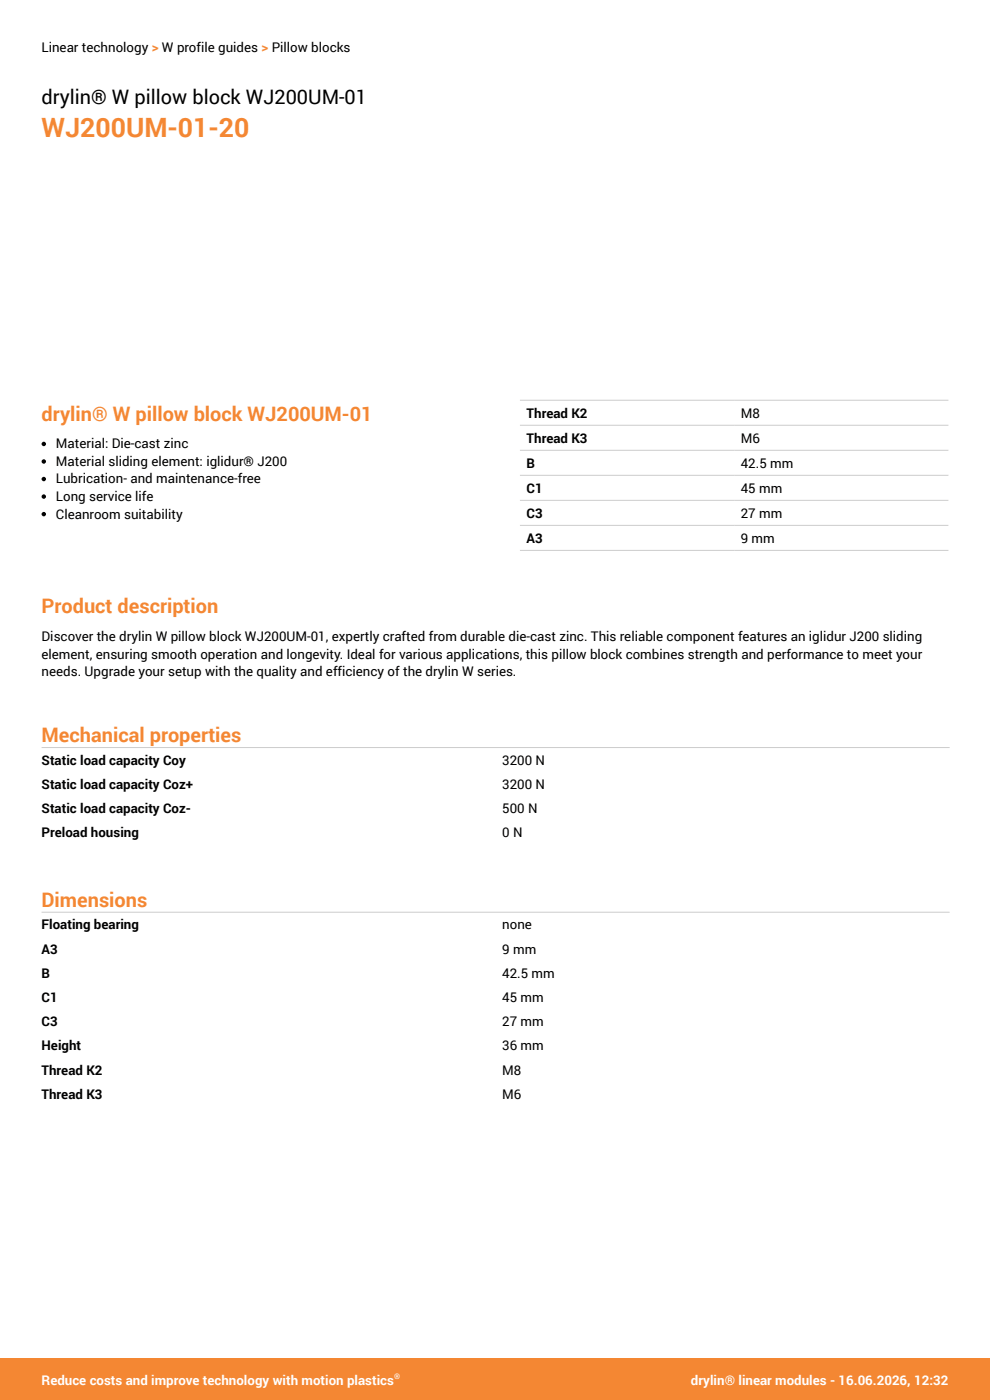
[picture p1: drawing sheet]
<svg xmlns="http://www.w3.org/2000/svg" width="210mm" height="297mm" viewBox="0 0 210 297" stroke-linecap="round" stroke-linejoin="round" font-family="sans-serif">
<defs><g id="words">
<text font-size="5.6" fill="#f48733" x="8.8" y="29.1">WJ200UM-01-20</text>
<text font-size="4.2" x="8.8" y="22.1">drylin® W pillow block WJ200UM-01</text>
<g font-size="4.2" fill="#f48733">
<text x="8.8" y="89.3">drylin® W pillow block WJ200UM-01</text>
<text x="8.8" y="130.1">Product description</text>
<text x="8.8" y="157.4">Mechanical properties</text>
<text x="8.8" y="192.4">Dimensions</text>
</g>
<g font-size="2.8">
<text x="8.8" y="11.1">Linear technology &gt; W profile guides &gt; Pillow blocks</text>
<text x="111.7" y="88.7">Thread K2</text>
<text x="157.1" y="88.7">M8</text>
<text x="11.9" y="95.1">Material: Die-cast zinc</text>
<text x="111.7" y="94">Thread K3</text>
<text x="157.1" y="94">M6</text>
<text x="11.9" y="98.8">Material sliding element: iglidur® J200</text>
<text x="111.7" y="99.3">B</text>
<text x="157.1" y="99.3">42.5 mm</text>
<text x="11.9" y="102.6">Lubrication- and maintenance-free</text>
<text x="11.9" y="106.3">Long service life</text>
<text x="111.7" y="104.6">C1</text>
<text x="157.1" y="104.6">45 mm</text>
<text x="11.9" y="110">Cleanroom suitability</text>
<text x="111.7" y="109.9">C3</text>
<text x="157.1" y="109.9">27 mm</text>
<text x="111.7" y="115.2">A3</text>
<text x="157.1" y="115.2">9 mm</text>
<text x="8.8" y="136">Discover the drylin W pillow block WJ200UM-01, expertly crafted from durable die-cast zinc. This reliable component features an iglidur J200 sliding</text>
<text x="8.8" y="139.7">element, ensuring smooth operation and longevity. Ideal for various applications, this pillow block combines strength and performance to meet your</text>
<text x="8.8" y="143.4">needs. Upgrade your setup with the quality and efficiency of the drylin W series.</text>
<text x="8.8" y="162.2">Static load capacity Coy</text>
<text x="8.8" y="167.4">Static load capacity Coz+</text>
<text x="106.5" y="162.2">3200 N</text>
<text x="106.5" y="167.4">3200 N</text>
<text x="8.8" y="172.5">Static load capacity Coz-</text>
<text x="106.5" y="172.5">500 N</text>
<text x="8.8" y="177.6">Preload housing</text>
<text x="106.5" y="177.6">0 N</text>
<text x="8.8" y="197.2">Floating bearing</text>
<text x="106.5" y="197.2">none</text>
<text x="8.8" y="202.3">A3</text>
<text x="106.5" y="202.3">9 mm</text>
<text x="8.8" y="207.5">B</text>
<text x="106.5" y="207.5">42.5 mm</text>
<text x="8.8" y="212.6">C1</text>
<text x="106.5" y="212.6">45 mm</text>
<text x="8.8" y="217.7">C3</text>
<text x="106.5" y="217.7">27 mm</text>
<text x="8.8" y="222.9">Height</text>
<text x="8.8" y="228">Thread K2</text>
<text x="106.5" y="222.9">36 mm</text>
<text x="106.5" y="228">M8</text>
<text x="8.8" y="233.1">Thread K3</text>
<text x="106.5" y="233.1">M6</text>
</g>
<g font-size="2.8" fill="#fff">
<text x="8.8" y="293.8">Reduce costs and improve technology with motion plastics</text>
<text x="146.6" y="293.8">drylin® linear modules - 16.06.2026, 12:32</text>
</g>
<text font-size="1.6" fill="#fff" x="83.6" y="292.6">®</text>
</g></defs>
<g fill="#000">
<circle cx="9.3" cy="97.9" r=".47"/>
<circle cx="9.3" cy="94.2" r=".47"/>
<circle cx="9.3" cy="105.3" r=".47"/>
<circle cx="9.3" cy="109.1" r=".47"/>
<circle cx="9.3" cy="101.6" r=".47"/>
</g>
<path d="M110.3 84.9h90.9M110.3 90.2h90.9M110.3 95.5h90.9M110.3 100.8h90.9M110.3 106.1h90.9M110.3 111.5h90.9M110.3 116.8h90.9M8.8 158.6h192.6M8.8 193.5h192.6" fill="none" stroke="#ccc" stroke-width=".21"/>
<path d="M0 288.2h210v8.8h-210z" fill="#f48733"/>
<use href="#words"/>
</svg>
